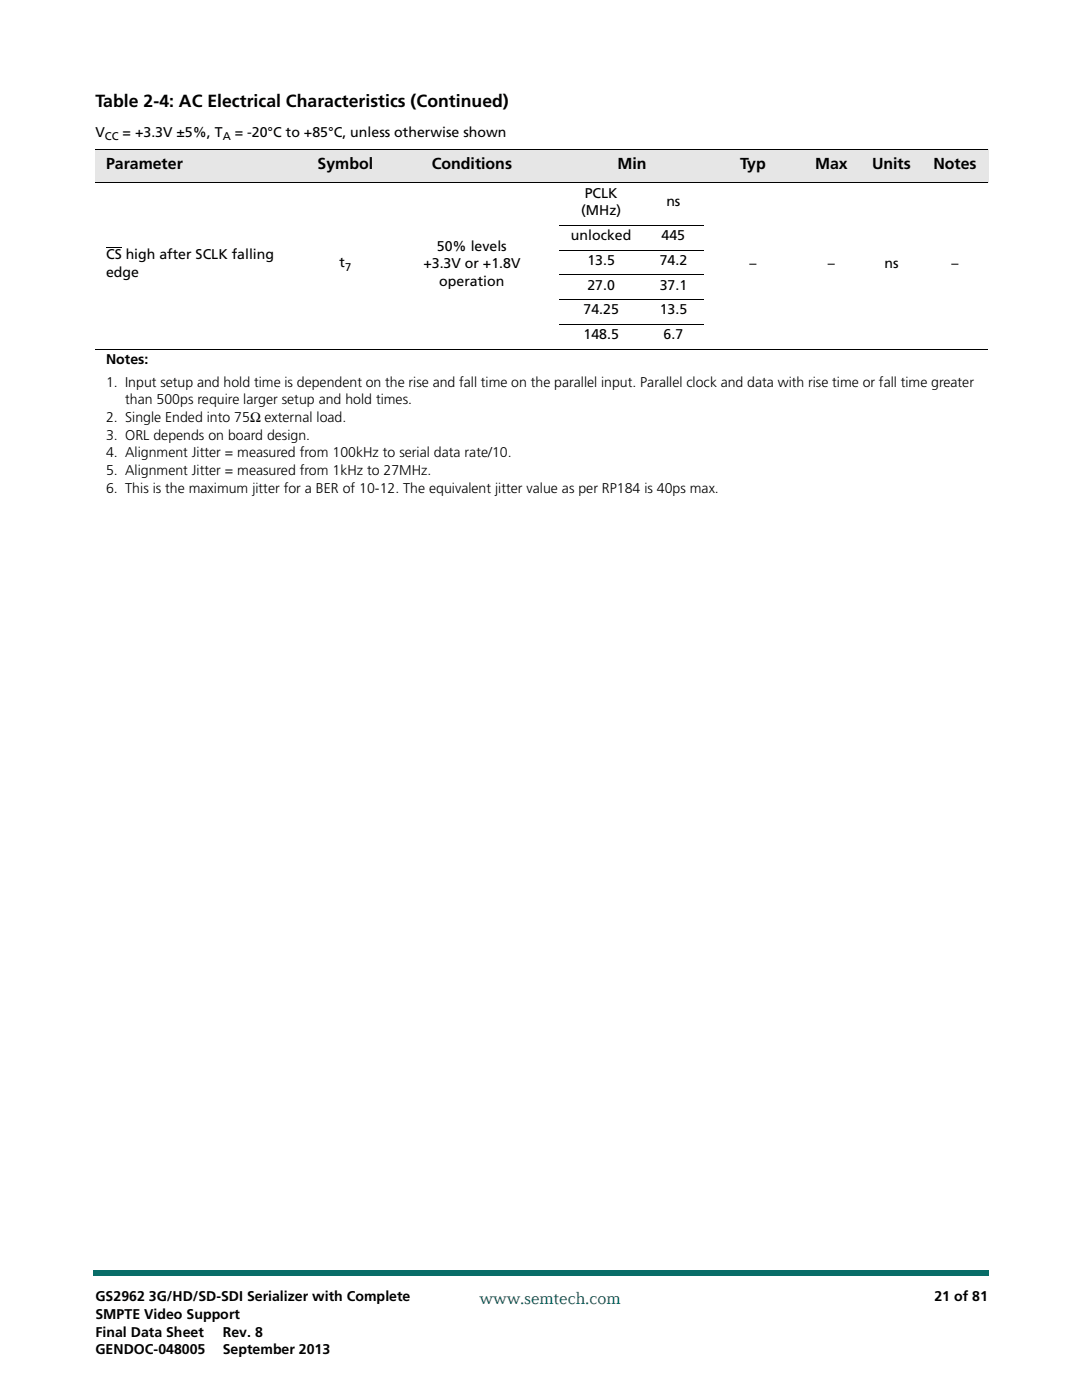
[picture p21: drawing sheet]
<svg xmlns="http://www.w3.org/2000/svg" width="216mm" height="279mm" viewBox="0 0 216 279" stroke-linecap="round" stroke-linejoin="round" font-family="sans-serif">
<defs><g id="words">
<text font-size="3.5" x="19" y="21.4">Table 2-4: AC Electrical Characteristics (Continued)</text>
<text font-size="3.5" fill="#086d68" x="95.7" y="260.2">www.semtech.com</text>
<g font-size="3.2">
<text x="21.2" y="33.7">Parameter</text>
<text x="63.4" y="33.7">Symbol</text>
<text x="86.1" y="33.7">Conditions</text>
<text x="123.2" y="33.7">Min</text>
<text x="147.7" y="33.7">Typ</text>
<text x="162.6" y="33.7">Max</text>
<text x="174" y="33.7">Units</text>
<text x="186.3" y="33.7">Notes</text>
</g>
<g font-size="2.8">
<text x="19" y="27.3">V</text>
<text x="24.5" y="27.3">= +3.3V ±5%, T</text>
<text x="46.9" y="27.3">= -20°C to +85°C, unless otherwise shown</text>
<text x="116.7" y="39.4">PCLK</text>
<text x="133" y="41.2">ns</text>
<text x="113.9" y="47.9">unlocked</text>
<text x="116" y="43">(MHz)</text>
<text x="132" y="47.9">445</text>
<text x="21.2" y="51.8">CS high after SCLK falling</text>
<text x="67.8" y="53.3">t</text>
<text x="84.5" y="53.6">+3.3V or +1.8V</text>
<text x="87.2" y="50">50% levels</text>
<text x="117.2" y="52.8">13.5</text>
<text x="131.6" y="52.8">74.2</text>
<text x="149.5" y="53.6">–</text>
<text x="165.2" y="53.6">–</text>
<text x="176.5" y="53.6">ns</text>
<text x="189.9" y="53.6">–</text>
<text x="21.2" y="55.3">edge</text>
<text x="87.7" y="57.1">operation</text>
<text x="117.2" y="57.8">27.0</text>
<text x="131.6" y="57.8">37.1</text>
<text x="116.4" y="62.7">74.25</text>
<text x="131.6" y="62.7">13.5</text>
<text x="116.4" y="67.7">148.5</text>
<text x="132.4" y="67.7">6.7</text>
<text x="21.2" y="72.6">Notes:</text>
<text x="21.2" y="77.2">1. Input setup and hold time is dependent on the rise and fall time on the parallel input. Parallel clock and data with rise time or fall time greater</text>
<text x="25" y="80.7">than 500ps require larger setup and hold times.</text>
<text x="21.2" y="87.8">3. ORL depends on board design.</text>
<text x="21.2" y="84.2">2. Single Ended into 75Ω external load.</text>
<text x="21.2" y="94.8">5. Alignment Jitter = measured from 1kHz to 27MHz.</text>
<text x="21.2" y="91.3">4. Alignment Jitter = measured from 100kHz to serial data rate/10.</text>
<text x="21.2" y="98.4">6. This is the maximum jitter for a BER of 10-12. The equivalent jitter value as per RP184 is 40ps max.</text>
<text x="19" y="259.7">GS2962 3G/HD/SD-SDI Serializer with Complete</text>
<text x="19" y="263.2">SMPTE Video Support</text>
<text x="186.5" y="259.7">21 of 81</text>
<text x="19" y="266.7">Final Data Sheet</text>
<text x="44.4" y="266.7">Rev. 8</text>
<text x="19" y="270.3">GENDOC-048005</text>
<text x="44.5" y="270.3">September 2013</text>
</g>
<g font-size="2.2">
<text x="20.9" y="28">CC</text>
<text x="44.4" y="28">A</text>
<text x="68.9" y="54">7</text>
</g>
</g></defs>
<g fill="#086d68">
<path d="M18.5 253.5h.5v1h-.5z"/>
<path d="M19 253.5h178.4v1h-178.4z"/>
</g>
<g fill="#fff">
<path d="M6.3 0h203.2v9.5h-203.2z"/>
<path d="M6.8 .5h201.9v8.1h-201.9z"/>
</g>
<path d="M21.2 49.4h3.1" fill="none" stroke="#000" stroke-width=".2"/>
<path d="M19 69.7h178.2v30.7h-178.2z" fill="#fff"/>
<g fill="#e6e6e6">
<path d="M19 29.8h42.3v6.7h-42.3z"/>
<path d="M61.3 29.8h15.3v6.7h-15.3z"/>
<path d="M76.6 29.8h35.1v6.7h-35.1z"/>
<path d="M111.7 29.8h28.8v6.7h-28.8z"/>
<path d="M140.5 29.8h19.5v6.7h-19.5z"/>
<path d="M160 29.8h11.8v6.7h-11.8z"/>
<path d="M171.8 29.8h12.1v6.7h-12.1z"/>
<path d="M183.9 29.8h13.3v6.7h-13.3z"/>
</g>
<path d="M19 29.8h178.2M19 36.5h178.2M111.7 45h28.8M111.7 49.9h28.8M111.7 54.8h28.8M111.7 59.8h28.8M19 69.7h178.2M111.7 64.7h28.8" fill="none" stroke="#000" stroke-width=".2"/>
<use href="#words"/>
</svg>
